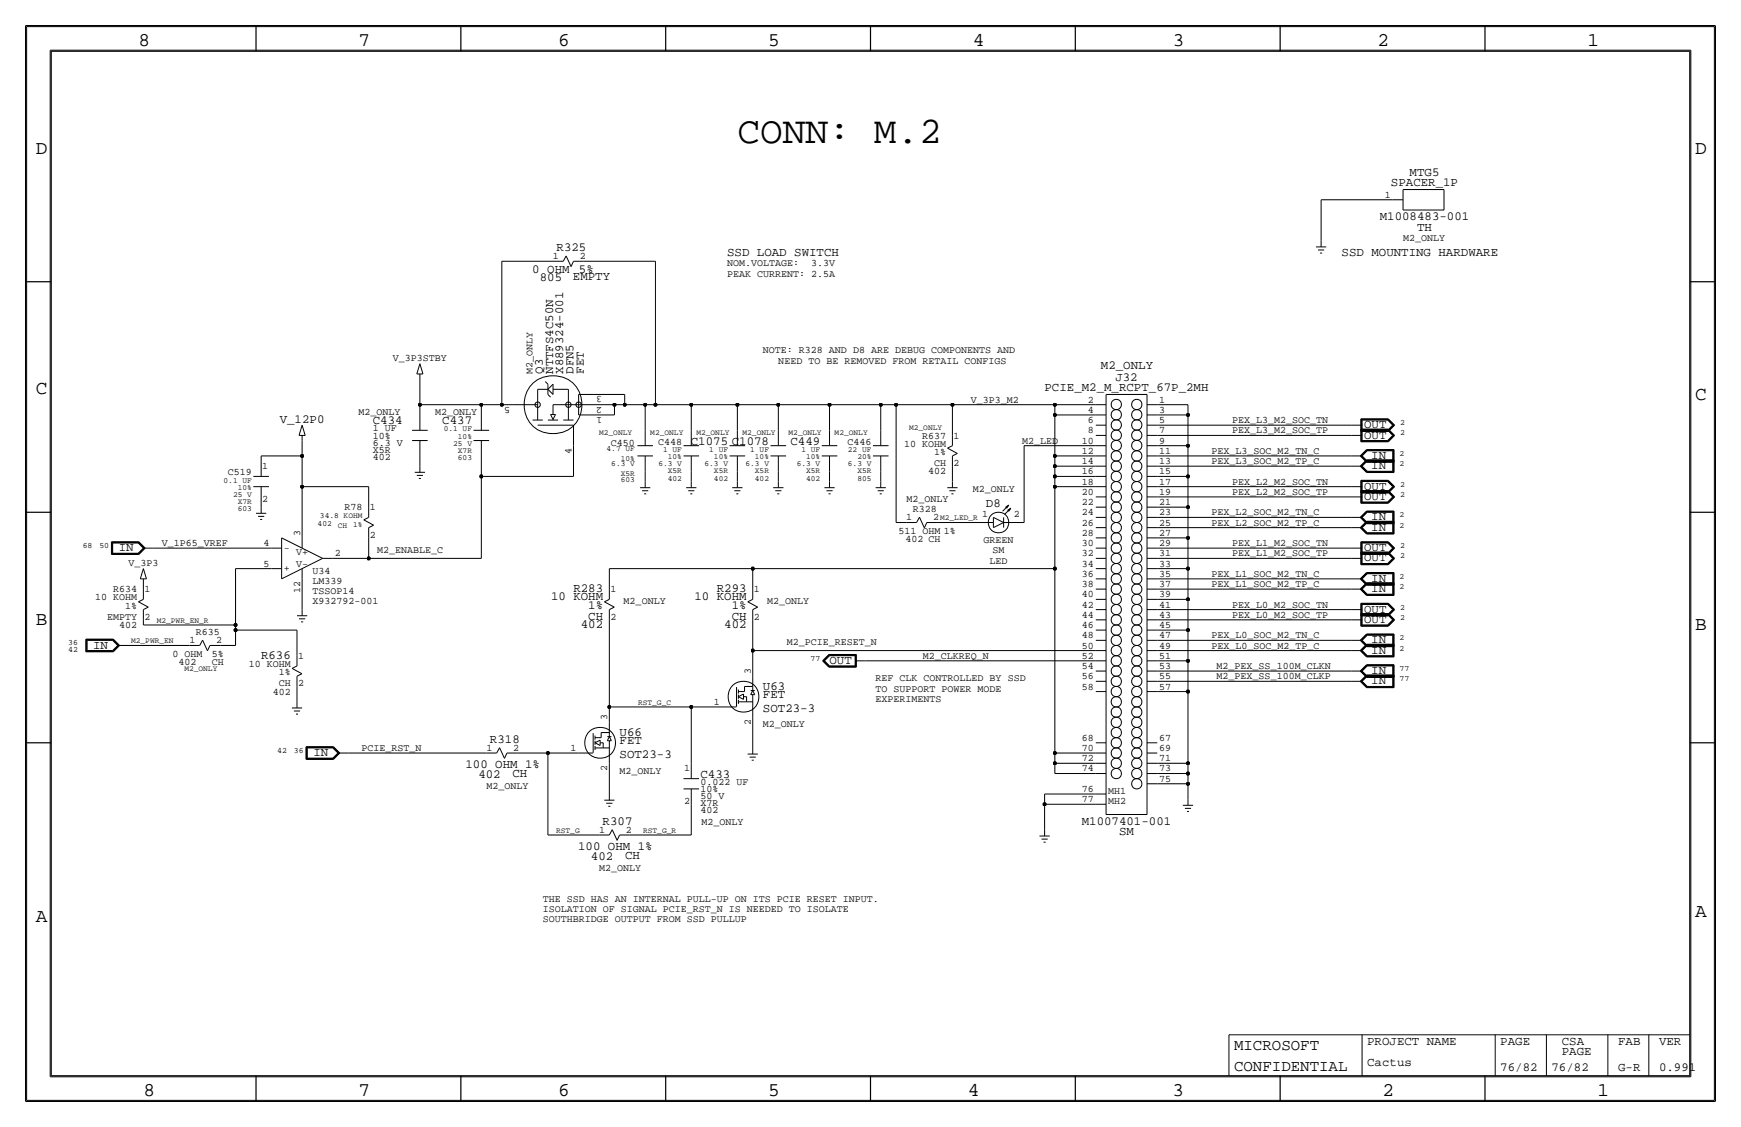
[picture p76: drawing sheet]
<svg xmlns="http://www.w3.org/2000/svg" width="432mm" height="279mm" viewBox="0 0 432 279" stroke-linecap="round" stroke-linejoin="round" font-family="sans-serif">
<defs><g id="words">
<text font-size="9.4" x="182.9" y="35.6">CONN: M.2</text>
<g font-size="4.8">
<text x="34.3" y="11.4">8</text>
<text x="88.9" y="11.4">7</text>
<text x="138.5" y="11.4">6</text>
<text x="190.5" y="11.4">5</text>
<text x="241.3" y="11.4">4</text>
<text x="290.8" y="11.4">3</text>
<text x="341.6" y="11.4">2</text>
<text x="393.7" y="11.4">1</text>
<text x="8.9" y="38.1">D</text>
<text x="420.4" y="38.1">D</text>
<text x="8.9" y="97.8">C</text>
<text x="420.4" y="99.1">C</text>
<text x="8.9" y="154.9">B</text>
<text x="420.4" y="156.2">B</text>
<text x="420.4" y="227.3">A</text>
<text x="8.9" y="228.6">A</text>
<text x="35.6" y="271.8">8</text>
<text x="88.9" y="271.8">7</text>
<text x="138.4" y="271.8">6</text>
<text x="190.5" y="271.8">5</text>
<text x="240" y="271.8">4</text>
<text x="290.8" y="271.8">3</text>
<text x="342.9" y="271.8">2</text>
<text x="396.2" y="271.8">1</text>
</g>
<g font-size="3.9">
<text x="306.1" y="260.4">MICROSOFT</text>
<text x="306.1" y="265.4">CONFIDENTIAL</text>
</g>
<g font-size="3.1">
<text x="345" y="46.2">SPACER_1P</text>
<text x="349.6" y="43.7">MTG5</text>
<text x="342.2" y="54.6">M1008483-001</text>
<text x="351.5" y="57.2">TH</text>
<text x="138" y="62.2">R325</text>
<text x="180.3" y="63.5">SSD LOAD SWITCH</text>
<text x="332.7" y="63.5">SSD MOUNTING HARDWARE</text>
<text x="132" y="67.6">0 OHM</text>
<text x="133.9" y="69.6">805</text>
<text x="142.1" y="69.5">EMPTY</text>
<text x="143.6" y="67.6">5%</text>
<text x="134.6" y="92.7" transform="rotate(-90 134.6 92.7)">Q3</text>
<text x="137.2" y="92.7" transform="rotate(-90 137.2 92.7)">NTTFS4C50N</text>
<text x="139.7" y="92.7" transform="rotate(-90 139.7 92.7)">X889324-001</text>
<text x="142.2" y="92.7" transform="rotate(-90 142.2 92.7)">DFN5</text>
<text x="144.8" y="92.7" transform="rotate(-90 144.8 92.7)">FET</text>
<text x="273.1" y="91.4">M2_ONLY</text>
<text x="276.6" y="94.5">J32</text>
<text x="259.1" y="97">PCIE_M2_M_RCPT_67P_2MH</text>
<text x="69.4" y="104.7">V_12P0</text>
<text x="92.5" y="105.2">C434</text>
<text x="109.7" y="105.2">C437</text>
<text x="338.3" y="106.2">OUT</text>
<text x="171.3" y="110.2">C1075 C1078</text>
<text x="196.1" y="110.2">C449</text>
<text x="338.3" y="108.7">OUT</text>
<text x="340.1" y="113.8">IN</text>
<text x="340.1" y="116.3">IN</text>
<text x="244.5" y="125.7">D8</text>
<text x="338.3" y="121.4">OUT</text>
<text x="338.3" y="124">OUT</text>
<text x="340.1" y="131.6">IN</text>
<text x="340.1" y="129">IN</text>
<text x="29.5" y="136.7">IN</text>
<text x="338.3" y="136.7">OUT</text>
<text x="338.3" y="139.2">OUT</text>
<text x="136.7" y="148.8">10 KOHM</text>
<text x="142.2" y="146.8">R283</text>
<text x="172.2" y="148.8">10 KOHM</text>
<text x="177.8" y="146.8">R293</text>
<text x="340.1" y="146.8">IN</text>
<text x="340.1" y="144.3">IN</text>
<text x="144.1" y="155.7">402</text>
<text x="145.9" y="153.7">CH</text>
<text x="145.9" y="150.9">1%</text>
<text x="179.6" y="155.7">402</text>
<text x="181.5" y="153.7">CH</text>
<text x="181.5" y="150.9">1%</text>
<text x="338.3" y="154.4">OUT</text>
<text x="338.3" y="151.9">OUT</text>
<text x="23.1" y="160.8">IN</text>
<text x="340.1" y="159.5">IN</text>
<text x="64.7" y="163.3">R636</text>
<text x="205.7" y="164.6">OUT</text>
<text x="340.1" y="167.1">IN</text>
<text x="340.1" y="162.1">IN</text>
<text x="189.2" y="173.1">FET</text>
<text x="189.2" y="170.9">U63</text>
<text x="340.1" y="169.7">IN</text>
<text x="189.2" y="176.5">SOT23-3</text>
<text x="121.5" y="184.1">R318</text>
<text x="153.7" y="184.5">FET</text>
<text x="153.7" y="182.4">U66</text>
<text x="77.7" y="187.5">IN</text>
<text x="115.4" y="190.5">100 OHM 1%</text>
<text x="153.7" y="188">SOT23-3</text>
<text x="118.6" y="192.8">402</text>
<text x="127.1" y="192.7">CH</text>
<text x="173.7" y="192.8">C433</text>
<text x="149.5" y="204.5">R307</text>
<text x="268.3" y="204.5">M1007401-001</text>
<text x="277.6" y="207">SM</text>
<text x="143.4" y="210.8">100 OHM 1%</text>
<text x="146.6" y="213.1">402</text>
<text x="155" y="213">CH</text>
<text x="339.1" y="259.1">PROJECT NAME</text>
<text x="372.1" y="259.1">PAGE</text>
<text x="387.4" y="259.1">CSA</text>
<text x="387.4" y="261.6">PAGE</text>
<text x="401.3" y="259.1">FAB</text>
<text x="411.5" y="259.1">VER</text>
<text x="339.1" y="264.2">Cactus</text>
<text x="372.1" y="265.4">76/82</text>
<text x="384.8" y="265.4">76/82</text>
<text x="401.3" y="265.4">G-R</text>
<text x="411.5" y="265.4">0.991</text>
</g>
<g font-size="2.5">
<text x="343.4" y="49">1</text>
<text x="348" y="59.7">M2_ONLY</text>
<text x="137.1" y="64.3">1</text>
<text x="143.8" y="64.3">2</text>
<text x="180.3" y="68.6">PEAK CURRENT: 2.5A</text>
<text x="180.3" y="66">NOM.VOLTAGE:</text>
<text x="201.2" y="66">3.3V</text>
<text x="97.4" y="89.5">V_3P3STBY</text>
<text x="189.2" y="87.6">NOTE: R328 AND D8 ARE DEBUG COMPONENTS AND</text>
<text x="132.1" y="92.7" transform="rotate(-90 132.1 92.7)">M2_ONLY</text>
<text x="193" y="90.2">NEED TO BE REMOVED FROM RETAIL CONFIGS</text>
<text x="126.5" y="100.8" transform="rotate(-180 126.5 100.8)">5</text>
<text x="149.3" y="98.3" transform="rotate(-180 149.3 98.3)">3</text>
<text x="149.3" y="100.8" transform="rotate(-180 149.3 100.8)">2</text>
<text x="240.8" y="99.8">V_3P3_M2</text>
<text x="269.8" y="99.8">2</text>
<text x="287.5" y="99.8">1</text>
<text x="88.9" y="102.9">M2_ONLY</text>
<text x="92.5" y="106.9">1 UF</text>
<text x="107.9" y="102.9">M2_ONLY</text>
<text x="149.3" y="103.4" transform="rotate(-180 149.3 103.4)">1</text>
<text x="269.8" y="107.4">8</text>
<text x="269.8" y="104.9">6</text>
<text x="269.8" y="102.3">4</text>
<text x="287.5" y="107.4">7</text>
<text x="287.5" y="104.9">5</text>
<text x="287.5" y="102.3">3</text>
<text x="305.6" y="107.4">PEX_L3_M2_SOC_TP</text>
<text x="305.6" y="104.9">PEX_L3_M2_SOC_TN</text>
<text x="92.5" y="112.3">X5R</text>
<text x="92.5" y="108.7">10%</text>
<text x="92.5" y="110.5">6.3 V</text>
<text x="141.7" y="112.5" transform="rotate(-90 141.7 112.5)">4</text>
<text x="151.5" y="110.5">C450</text>
<text x="163.2" y="110.2">C448</text>
<text x="210.2" y="110.2">C446</text>
<text x="224.3" y="110.7">10 KOHM</text>
<text x="228.7" y="108.7">R637</text>
<text x="231.7" y="112.8">1%</text>
<text x="236.5" y="108.7">1</text>
<text x="253.5" y="110">M2_LED</text>
<text x="268.3" y="112.5">12</text>
<text x="268.3" y="110">10</text>
<text x="287.5" y="112.5">11</text>
<text x="287.5" y="110">9</text>
<text x="300.5" y="112.5">PEX_L3_SOC_M2_TN_C</text>
<text x="56.5" y="117.9">C519</text>
<text x="65" y="116.3">1</text>
<text x="92.5" y="114">402</text>
<text x="230.2" y="117.6">402</text>
<text x="231.7" y="115.6">CH</text>
<text x="236.5" y="115.6">2</text>
<text x="268.3" y="117.6">16</text>
<text x="268.3" y="115">14</text>
<text x="287.5" y="117.6">15</text>
<text x="287.5" y="115">13</text>
<text x="300.5" y="115.1">PEX_L3_SOC_M2_TP_C</text>
<text x="65" y="124.5">2</text>
<text x="224.8" y="124.5">M2_ONLY</text>
<text x="241.3" y="121.9">M2_ONLY</text>
<text x="268.3" y="125.2">22</text>
<text x="268.3" y="122.7">20</text>
<text x="268.3" y="120.1">18</text>
<text x="287.5" y="125.2">21</text>
<text x="287.5" y="122.7">19</text>
<text x="287.5" y="120.1">17</text>
<text x="305.6" y="120.1">PEX_L2_M2_SOC_TN</text>
<text x="305.6" y="122.7">PEX_L2_M2_SOC_TP</text>
<text x="85.5" y="126.5">R78</text>
<text x="91.7" y="126.5">1</text>
<text x="224.8" y="129">1</text>
<text x="226.4" y="127">R328</text>
<text x="231.4" y="129">2</text>
<text x="243.6" y="128.2">1</text>
<text x="251.5" y="128.2">2</text>
<text x="268.3" y="130.3">26</text>
<text x="268.3" y="127.7">24</text>
<text x="287.5" y="130.3">25</text>
<text x="287.5" y="127.7">23</text>
<text x="300.5" y="127.8">PEX_L2_SOC_M2_TN_C</text>
<text x="300.5" y="130.3">PEX_L2_SOC_M2_TP_C</text>
<text x="40.1" y="135.4">V_1P65_VREF</text>
<text x="65.3" y="135.4">4</text>
<text x="70.4" y="136.7">-</text>
<text x="73.4" y="137.7">V+</text>
<text x="74.4" y="132.8" transform="rotate(-90 74.4 132.8)">3</text>
<text x="83.1" y="137.9">2</text>
<text x="91.7" y="133.3">2</text>
<text x="93.5" y="137.2">M2_ENABLE_C</text>
<text x="222.9" y="132.3">511 OHM 1%</text>
<text x="224.6" y="134.4">402 CH</text>
<text x="243.9" y="134.6">GREEN</text>
<text x="246.2" y="137.2">SM</text>
<text x="268.3" y="137.9">32</text>
<text x="268.3" y="135.4">30</text>
<text x="268.3" y="132.8">28</text>
<text x="287.5" y="137.9">31</text>
<text x="287.5" y="135.4">29</text>
<text x="287.5" y="132.8">27</text>
<text x="305.6" y="137.9">PEX_L1_M2_SOC_TP</text>
<text x="305.6" y="135.4">PEX_L1_M2_SOC_TN</text>
<text x="31.8" y="140.3">V_3P3</text>
<text x="65.3" y="140.5">5</text>
<text x="70.4" y="141.5">+</text>
<text x="73.4" y="140.5">V-</text>
<text x="77.5" y="142.2">U34</text>
<text x="245.4" y="139.7">LED</text>
<text x="268.3" y="143">36</text>
<text x="268.3" y="140.4">34</text>
<text x="287.5" y="143">35</text>
<text x="287.5" y="140.4">33</text>
<text x="300.5" y="143">PEX_L1_SOC_M2_TN_C</text>
<text x="23.6" y="148.8">10 KOHM</text>
<text x="28.1" y="146.8">R634</text>
<text x="35.8" y="146.8">1</text>
<text x="74.4" y="147" transform="rotate(-90 74.4 147)">12</text>
<text x="77.5" y="144.8">LM339</text>
<text x="77.5" y="147.3">TSSOP14</text>
<text x="77.5" y="149.9">X932792-001</text>
<text x="151.4" y="146.8">1</text>
<text x="154.7" y="149.9">M2_ONLY</text>
<text x="186.9" y="146.8">1</text>
<text x="190.2" y="149.9">M2_ONLY</text>
<text x="268.3" y="148.1">40</text>
<text x="268.3" y="145.5">38</text>
<text x="287.5" y="148.1">39</text>
<text x="287.5" y="145.5">37</text>
<text x="300.5" y="145.5">PEX_L1_SOC_M2_TP_C</text>
<text x="26.6" y="153.7">EMPTY</text>
<text x="29.6" y="155.7">402</text>
<text x="31.1" y="150.9">1%</text>
<text x="35.8" y="153.7">2</text>
<text x="151.4" y="153.7">2</text>
<text x="186.9" y="153.7">2</text>
<text x="268.3" y="155.7">46</text>
<text x="268.3" y="153.2">44</text>
<text x="268.3" y="150.6">42</text>
<text x="287.5" y="155.7">45</text>
<text x="287.5" y="153.2">43</text>
<text x="287.5" y="150.6">41</text>
<text x="305.6" y="153.2">PEX_L0_M2_SOC_TP</text>
<text x="305.6" y="150.6">PEX_L0_M2_SOC_TN</text>
<text x="47" y="159.5">1</text>
<text x="48.6" y="157.5">R635</text>
<text x="53.6" y="159.5">2</text>
<text x="195.1" y="160">M2_PCIE_RESET_N</text>
<text x="268.3" y="160.8">50</text>
<text x="268.3" y="158.2">48</text>
<text x="287.5" y="160.8">49</text>
<text x="287.5" y="158.2">47</text>
<text x="300.5" y="160.8">PEX_L0_SOC_M2_TP_C</text>
<text x="300.5" y="158.2">PEX_L0_SOC_M2_TN_C</text>
<text x="42.8" y="162.8">0 OHM</text>
<text x="44.2" y="164.8">402</text>
<text x="52.5" y="162.8">5%</text>
<text x="52.5" y="164.7">CH</text>
<text x="61.7" y="165.4">10 KOHM</text>
<text x="69.2" y="167.4">1%</text>
<text x="73.9" y="163.3">1</text>
<text x="186.2" y="167.1" transform="rotate(-90 186.2 167.1)">3</text>
<text x="228.9" y="163.3">M2_CLKREQ_N</text>
<text x="268.3" y="165.9">54</text>
<text x="268.3" y="163.3">52</text>
<text x="287.5" y="165.9">53</text>
<text x="287.5" y="163.3">51</text>
<text x="301.8" y="165.9">M2_PEX_SS_100M_CLKN</text>
<text x="67.7" y="172.2">402</text>
<text x="69.2" y="170.2">CH</text>
<text x="73.9" y="170.2">2</text>
<text x="217.2" y="171.4">TO SUPPORT POWER MODE</text>
<text x="217.2" y="168.9">REF CLK CONTROLLED BY SSD</text>
<text x="217.2" y="174">EXPERIMENTS</text>
<text x="268.3" y="170.9">58</text>
<text x="268.3" y="168.4">56</text>
<text x="287.5" y="170.9">57</text>
<text x="287.5" y="168.4">55</text>
<text x="301.8" y="168.4">M2_PEX_SS_100M_CLKP</text>
<text x="150.6" y="178.6" transform="rotate(-90 150.6 178.6)">3</text>
<text x="177.1" y="174.8">1</text>
<text x="186.2" y="179.8" transform="rotate(-90 186.2 179.8)">2</text>
<text x="189.2" y="180.3">M2_ONLY</text>
<text x="268.3" y="183.6">68</text>
<text x="287.5" y="183.6">67</text>
<text x="89.7" y="186.2">PCIE_RST_N</text>
<text x="120.6" y="186.2">1</text>
<text x="127.3" y="186.2">2</text>
<text x="141.5" y="186.2">1</text>
<text x="150.6" y="191.2" transform="rotate(-90 150.6 191.2)">2</text>
<text x="153.7" y="191.8">M2_ONLY</text>
<text x="169.7" y="191.3">1</text>
<text x="268.3" y="191.3">74</text>
<text x="268.3" y="188.7">72</text>
<text x="268.3" y="186.2">70</text>
<text x="287.5" y="191.3">73</text>
<text x="287.5" y="188.7">71</text>
<text x="287.5" y="186.2">69</text>
<text x="120.6" y="195.6">M2_ONLY</text>
<text x="173.7" y="194.6">0.022 UF</text>
<text x="173.7" y="196.3">10%</text>
<text x="268.3" y="196.3">76</text>
<text x="274.8" y="196.8">MH1</text>
<text x="287.5" y="193.8">75</text>
<text x="169.7" y="199.4">2</text>
<text x="173.7" y="199.9">X7R</text>
<text x="173.7" y="198.1">50 V</text>
<text x="173.7" y="201.7">402</text>
<text x="268.3" y="198.9">77</text>
<text x="274.8" y="199.4">MH2</text>
<text x="148.6" y="206.5">1</text>
<text x="155.2" y="206.5">2</text>
<text x="174" y="204.5">M2_ONLY</text>
<text x="148.6" y="215.9">M2_ONLY</text>
<text x="134.6" y="226.1">ISOLATION OF SIGNAL PCIE_RST_N IS NEEDED TO ISOLATE</text>
<text x="134.6" y="223.5">THE SSD HAS AN INTERNAL PULL-UP ON ITS PCIE RESET INPUT.</text>
<text x="134.6" y="228.6">SOUTHBRIDGE OUTPUT FROM SSD PULLUP</text>
</g>
<g font-size="2">
<text x="110.1" y="106.9">0.1 UF</text>
<text x="148.6" y="108">M2_ONLY</text>
<text x="161.3" y="108">M2_ONLY</text>
<text x="172.7" y="108">M2_ONLY</text>
<text x="184.2" y="107.9">M2_ONLY</text>
<text x="195.6" y="107.9">M2_ONLY</text>
<text x="207" y="108">M2_ONLY</text>
<text x="225.5" y="106.7">M2_ONLY</text>
<text x="347.3" y="107.9">2</text>
<text x="347.3" y="105.4">2</text>
<text x="112.4" y="110.5">25 V</text>
<text x="113.6" y="108.7">10%</text>
<text x="113.6" y="112.3">X7R</text>
<text x="150.4" y="111.8">4.7 UF</text>
<text x="164.5" y="112">1 UF</text>
<text x="165.6" y="113.8">10%</text>
<text x="175.9" y="112">1 UF</text>
<text x="177.1" y="113.8">10%</text>
<text x="186.1" y="112">1 UF</text>
<text x="187.2" y="113.8">10%</text>
<text x="198.8" y="112">1 UF</text>
<text x="199.9" y="113.8">10%</text>
<text x="210.3" y="112">22 UF</text>
<text x="212.6" y="113.8">20%</text>
<text x="347.1" y="113">2</text>
<text x="55.4" y="119.6">0.1 UF</text>
<text x="113.6" y="114">603</text>
<text x="151.6" y="115.6">6.3 V</text>
<text x="154" y="119.4">603</text>
<text x="154" y="118.1">X5R</text>
<text x="154" y="114.3">10%</text>
<text x="163.3" y="115.6">6.3 V</text>
<text x="165.6" y="119.1">402</text>
<text x="165.6" y="117.3">X5R</text>
<text x="174.7" y="115.6">6.3 V</text>
<text x="177.1" y="119.1">402</text>
<text x="177.1" y="117.3">X5R</text>
<text x="184.9" y="115.6">6.3 V</text>
<text x="187.2" y="117.3">X5R</text>
<text x="187.2" y="119.1">402</text>
<text x="197.6" y="115.6">6.3 V</text>
<text x="199.9" y="119.1">402</text>
<text x="199.9" y="117.3">X5R</text>
<text x="210.3" y="115.6">6.3 V</text>
<text x="212.6" y="117.3">X5R</text>
<text x="212.6" y="119.1">805</text>
<text x="347.1" y="115.6">2</text>
<text x="57.8" y="123.2">25 V</text>
<text x="59" y="125">X7R</text>
<text x="59" y="121.4">10%</text>
<text x="347.3" y="120.6">2</text>
<text x="347.3" y="123.2">2</text>
<text x="59" y="126.7">603</text>
<text x="78.8" y="130.3">402</text>
<text x="79.4" y="128.5">34.8 KOHM</text>
<text x="83.8" y="130.8">CH</text>
<text x="87.6" y="130.6">1%</text>
<text x="233.2" y="129">M2_LED_R</text>
<text x="347.1" y="130.8">2</text>
<text x="347.1" y="128.3">2</text>
<text x="20.5" y="135.9">68</text>
<text x="24.6" y="135.9">50</text>
<text x="347.3" y="135.9">2</text>
<text x="347.1" y="143.5">2</text>
<text x="347.3" y="138.4">2</text>
<text x="347.1" y="146">2</text>
<text x="38.9" y="154.4">M2_PWR_EN_R</text>
<text x="347.3" y="153.7">2</text>
<text x="347.3" y="151.1">2</text>
<text x="16.9" y="160">36</text>
<text x="16.9" y="161.6">42</text>
<text x="32.5" y="159.5">M2_PWR_EN</text>
<text x="347.1" y="158.7">2</text>
<text x="347.1" y="161.3">2</text>
<text x="45.7" y="166.4">M2_ONLY</text>
<text x="201" y="163.8">77</text>
<text x="347.1" y="166.4">77</text>
<text x="347.1" y="168.9">77</text>
<text x="158.2" y="174.8">RST_G_C</text>
<text x="68.8" y="186.7">42</text>
<text x="72.9" y="186.7">36</text>
<text x="137.9" y="206.5">RST_G</text>
<text x="159.5" y="206.5">RST_G_R</text>
</g>
</g></defs>
<!-- layer: Nets -->
<g fill="none" stroke="#000" stroke-width=".25">
<path d="M327.7 49.5v10.2zM327.7 49.5h17.7zM124.5 64.8v35.5zM124.5 64.8h12.7zM144.8 64.8h17.8zM162.6 64.8v35.5zM104.1 94v6.3zM147.3 97.8h7.6zM154.9 97.8v2.5zM64.8 113v1.3zM64.8 113h10.1zM74.9 109.2v3.8z"/>
<path d="M74.9 113v7.6zM104.1 113v2.6zM104.1 100.3v2.6zM104.1 100.3h15.3zM119.4 100.3h5.1zM119.4 100.3v2.6zM119.4 118.1v20.3zM119.4 118.1h22.8zM119.4 113v5.1zM124.5 100.3h2.5zM142.2 110.5v7.6zM147.3 100.3h5.1z"/>
<path d="M147.3 102.9h5.1zM152.4 100.3h2.5zM152.4 100.3v2.6zM154.9 100.3h5.1zM160 116.8v2.6zM160 100.3v6.4zM160 100.3h2.6zM162.6 100.3h8.8zM171.4 116.8v2.6zM171.4 100.3v6.4zM171.5 100.3h11.4zM182.9 116.8v2.6z"/>
<path d="M182.9 100.3h10.1zM182.9 100.3v6.4zM193 116.8v2.6zM193 100.3h12.7zM193 100.3v6.4zM205.7 116.8v2.6zM205.7 100.3h12.7zM205.7 100.3v6.4zM218.4 100.3h3.8zM218.4 116.8v2.6zM218.4 100.3v6.4zM222.2 100.3h14z"/>
<path d="M222.2 100.3v29.2zM236.2 115.6v3.8zM236.2 100.3h25.4zM236.2 100.3v7.6zM254 110.5v19zM254 110.5h17.8zM261.6 118.1v2.6zM261.6 115.6v2.5zM261.6 113v2.6zM261.6 102.9v10.1zM261.6 100.3v2.6zM261.6 118.1h10.2z"/>
<path d="M261.6 115.6h10.2zM261.6 113h10.2zM261.6 102.9h10.2zM261.6 100.3h10.2zM287 118.1h7.6zM287 110.5h7.6zM287 102.9h7.6zM287 100.3h7.6zM287 115.6h48.3zM287 105.4h48.3zM287 107.9h48.3zM287 113h48.3z"/>
<path d="M294.6 118.1v7.6zM294.6 110.5v7.6zM294.6 102.9v7.6zM294.6 100.3v2.6zM38.1 135.9h29.2zM64.8 124.5v1.2zM74.9 120.7h16.5zM74.9 120.7v12.6zM82.5 138.4h8.9zM91.4 120.7v5zM91.4 138.4h28zM91.4 133.3v5.1z"/>
<path d="M222.3 129.5h2.5zM232.4 129.5h10.2zM252.7 129.5h1.3zM261.6 120.7v20.3zM261.6 120.7h10.2zM287 133.3h7.6zM287 125.7h7.6zM287 130.8h48.3zM287 135.9h48.3zM287 128.3h48.3zM287 123.2h48.3zM287 120.7h48.3z"/>
<path d="M287 138.4h48.3zM294.6 133.3v7.7zM294.6 125.7v7.6zM35.6 144.8v1.2zM35.6 153.7v1.2zM35.6 154.9h22.8zM58.4 156.2h15.3zM58.4 141v13.9zM58.4 154.9v1.3zM58.4 156.2v3.8zM58.4 141h8.9zM73.7 156.2v6.4z"/>
<path d="M74.9 143.5v7.6zM151.1 153.7v21.6zM151.1 141h35.6zM151.1 141v5zM186.7 153.7v7.6zM186.7 141h74.9zM186.7 141v5zM261.6 141v45.7zM287 156.2h7.6zM287 148.6h7.6zM287 141h7.6zM287 143.5h48.3z"/>
<path d="M287 151.1h48.3zM287 158.8h48.3zM287 146h48.3zM287 153.7h48.3zM294.6 156.2v7.6zM294.6 148.6v7.6zM294.6 141v7.6zM31.7 160h15.3zM54.6 160h3.8zM73.7 170.2v3.8zM151.1 175.3v3.8zM151.1 175.3h20.3z"/>
<path d="M171.4 175.3v13.9zM171.5 175.3h7.6zM186.7 177.8v7.6zM186.7 161.3v6.3zM186.7 161.3h85.1zM214.6 163.8h57.2zM287 166.4h48.3zM287 168.9h48.3zM287 163.8h7.6zM287 171.4h7.6zM287 161.3h48.3zM294.6 171.4v17.8z"/>
<path d="M294.6 163.8v7.6zM86.4 186.7h34.2zM128.3 186.7h7.6zM135.9 186.7v20.3zM135.9 186.7h7.6zM151.1 189.2v7.6zM171.4 199.4v7.6zM259.1 196.8h12.7zM259.1 196.8v2.6zM259.1 199.4h12.7zM259.1 199.4v6.3zM261.6 189.2v2.6z"/>
<path d="M261.6 186.7v2.5zM261.6 191.8h10.2zM261.6 189.2h10.2zM261.6 186.7h10.2zM287 191.8h7.6zM287 194.3h7.6zM287 189.2h7.6zM294.6 189.2v2.6zM294.6 191.8v2.5zM294.6 194.3v3.8zM135.9 207h12.7zM156.2 207h15.3z"/>
</g>
<g fill="#000" stroke="#000" stroke-width=".25">
<circle cx="74.9" cy="113" r=".41"/>
<circle cx="104.1" cy="100.3" r=".41"/>
<circle cx="119.4" cy="100.3" r=".41"/>
<circle cx="119.4" cy="118.1" r=".41"/>
<circle cx="124.5" cy="100.3" r=".41"/>
<circle cx="152.4" cy="100.3" r=".41"/>
<circle cx="154.9" cy="100.3" r=".41"/>
<circle cx="160" cy="100.3" r=".41"/>
<circle cx="162.6" cy="100.3" r=".41"/>
<circle cx="171.4" cy="100.3" r=".41"/>
<circle cx="182.9" cy="100.3" r=".41"/>
<circle cx="193" cy="100.3" r=".41"/>
<circle cx="205.7" cy="100.3" r=".41"/>
<circle cx="218.4" cy="100.3" r=".41"/>
<circle cx="222.2" cy="100.3" r=".41"/>
<circle cx="236.2" cy="100.3" r=".41"/>
<circle cx="261.6" cy="118.1" r=".41"/>
<circle cx="261.6" cy="113" r=".41"/>
<circle cx="261.6" cy="115.6" r=".41"/>
<circle cx="261.6" cy="100.3" r=".41"/>
<circle cx="261.6" cy="102.9" r=".41"/>
<circle cx="294.6" cy="102.9" r=".41"/>
<circle cx="294.6" cy="110.5" r=".41"/>
<circle cx="294.6" cy="118.1" r=".41"/>
<circle cx="74.9" cy="120.7" r=".41"/>
<circle cx="91.4" cy="138.4" r=".41"/>
<circle cx="261.6" cy="120.7" r=".41"/>
<circle cx="294.6" cy="133.4" r=".41"/>
<circle cx="294.6" cy="125.7" r=".41"/>
<circle cx="58.4" cy="156.2" r=".41"/>
<circle cx="58.4" cy="154.9" r=".41"/>
<circle cx="186.7" cy="141" r=".41"/>
<circle cx="261.6" cy="141" r=".41"/>
<circle cx="294.6" cy="156.2" r=".41"/>
<circle cx="294.6" cy="141" r=".41"/>
<circle cx="294.6" cy="148.6" r=".41"/>
<circle cx="151.1" cy="175.3" r=".41"/>
<circle cx="171.4" cy="175.3" r=".41"/>
<circle cx="186.7" cy="161.3" r=".41"/>
<circle cx="294.6" cy="171.5" r=".41"/>
<circle cx="294.6" cy="163.8" r=".41"/>
<circle cx="135.9" cy="186.7" r=".41"/>
<circle cx="259.1" cy="199.4" r=".41"/>
<circle cx="261.6" cy="189.2" r=".41"/>
<circle cx="261.6" cy="186.7" r=".41"/>
<circle cx="294.6" cy="191.8" r=".41"/>
<circle cx="294.6" cy="189.2" r=".41"/>
<circle cx="294.6" cy="194.3" r=".41"/>
</g>
<!-- layer: Components -->
<g fill="none" stroke="#000" stroke-width=".25">
<path d="M327.7 59.7v1.5zM345.4 49.5h2.6zM348 47h10.1zM348 47v5.1zM348 52.1h10.1zM358.1 47v5.1zM137.2 64.8h2.5zM140.4 63.4l-.7 1.4zM140.4 63.4l1.2 2.7zM142.2 64.8l-.6 1.3zM142.2 64.8h2.6zM326.4 61.2h2.5z"/>
<path d="M326.9 62h1.5zM327.4 62.7h.5zM103.4 92.7h1.5zM104.1 92.7v1.3zM104.1 90.2l.8 2.5zM104.1 90.2l-.7 2.5zM133.3 96.5h2.6zM133.3 96.5v7.6zM135.2 94.6l.7 .6zM135.9 96.5l1.3 1.3zM135.9 95.2v2.6zM135.9 97.8l.7 .7z"/>
<path d="M137.2 96.5h3.8zM137.2 95.2l-1.3 1.3zM137.2 95.3v2.5zM141 96.5v7.6zM143.5 97.8h3.8zM143.5 97.8v5.1zM274.3 97.8v104.1zM274.3 97.8h10.2zM284.5 97.8v104.1zM62.8 118.1h3.9zM64.8 114.3v3.8zM74.2 107.9h1.5z"/>
<path d="M74.9 107.9v1.3zM74.9 105.4l.8 2.6zM74.9 105.4l-.7 2.5zM102.2 106.7h3.9zM102.2 109.2h3.9zM102.9 117.1h2.5zM103.4 117.9h1.5zM103.9 118.6h.5zM104.1 115.6v1.5zM104.1 102.9v3.8zM104.1 109.2v3.8zM117.4 106.7h3.9z"/>
<path d="M117.4 109.2h3.9zM119.4 109.2v3.8zM119.4 102.9v3.8zM127 100.3h6.3zM132.1 104.1h2.5zM133.3 105.4h8.9zM135.9 104.1h2.5zM136.6 102.8h1.2zM136.6 102.8l.6 1.2zM137.2 100.3h10.1zM137.2 100.3v2.4zM137.2 104v.1z"/>
<path d="M137.8 102.8l-.6 1.2zM139.7 104.1h2.5zM142.2 105.4v5.1zM143.5 102.9h3.8zM158.1 110.5h3.9zM158.1 113h3.9zM160 113v3.8zM160 106.7v3.8zM160 119.4v1.5zM169.5 110.5h3.9zM169.5 113h3.9zM171.4 106.7v3.8z"/>
<path d="M171.4 113v3.8zM171.4 119.4v1.5zM180.9 110.5h3.9zM180.9 113h3.9zM182.9 119.4v1.5zM182.9 106.7v3.8zM182.9 113v3.8zM191.1 110.5h3.9zM191.1 113h3.9zM193 119.4v1.5zM193 106.7v3.8zM193 113v3.8z"/>
<path d="M203.8 110.5h3.9zM203.8 113h3.9zM205.7 119.4v1.5zM205.7 106.7v3.8zM205.7 113v3.8zM216.5 110.5h3.9zM216.5 113h3.9zM218.4 119.4v1.5zM218.4 106.7v3.8zM218.4 113v3.8zM235 111.1l1.2-.6zM235 111.1l2.4 1.3z"/>
<path d="M236.2 119.4v1.5zM236.2 107.9v2.6zM236.2 113v2.6zM236.2 113l1.2-.6zM271.8 115.6h2.5zM271.8 113h2.5zM271.8 110.5h2.5zM271.8 108h2.5zM271.8 118.1h2.5zM271.8 105.4h2.5zM271.8 102.9h2.5zM271.8 100.3h2.5z"/>
<path d="M284.5 118.1h2.5zM284.5 115.6h2.5zM284.5 113h2.5zM284.5 110.5h2.5zM284.5 105.4h2.5zM284.5 108h2.5zM284.5 102.9h2.5zM284.5 100.3h2.5zM335.3 113h2.5zM335.3 115.6h2.5zM335.3 108h2.5zM335.3 105.4h2.5z"/>
<path d="M337.4 113l1.5 1.6zM337.4 115.6l1.5 1.5zM337.4 113l1.5-1.5zM337.4 115.6l1.5-1.6zM337.5 119.1v3.1zM337.5 113l1.5-1.4zM337.5 115.6l1.5-1.5zM337.5 109.5h6.8zM337.5 106.4v3.1zM337.5 107h6.8zM337.5 103.8v3.2zM337.5 119.1h6.8z"/>
<path d="M337.5 106.4h6.8zM337.5 103.8h6.8zM337.5 113l1.5 1.5zM337.5 115.6l1.5 1.4zM337.6 119.2v2.9zM337.6 106.5v2.9zM337.6 109.4h6.7zM337.6 103.9v3zM337.6 106.9h6.7zM337.6 119.2h6.7zM337.6 106.5h6.7zM337.6 103.9h6.7z"/>
<path d="M337.7 113l1.3-1.3zM337.7 115.6l1.3-1.4zM337.7 113l1.3 1.4zM337.7 115.6l1.3 1.3zM337.7 119.3v2.7zM337.7 106.6v2.7zM337.7 109.3h6.5zM337.7 104v2.8zM337.7 106.8h6.5zM337.7 119.3h6.5zM337.7 106.6h6.5zM337.7 104h6.5z"/>
<path d="M337.8 119.4h6.4zM337.8 106.7h6.4zM337.8 104.1h6.4zM337.8 119.4v2.5zM337.8 113l1.3-1.2zM337.8 106.7v2.5zM337.8 109.2h6.4zM337.8 104.1v2.6zM337.8 113l1.3 1.3zM337.8 115.6l1.3 1.2zM338.9 111.5h6.8zM338.9 114h6.8z"/>
<path d="M338.9 114.6h6.8zM338.9 117.1h6.8zM339 111.6h6.6zM339 114.1h6.6zM339 114.5h6.6zM339 117h6.6zM339 111.7h6.5zM339 114.2h6.5zM339 114.4h6.5zM339 116.9h6.5zM339.1 114.3l-1.3 1.3zM339.1 114.3h6.3z"/>
<path d="M339.1 116.8h6.3zM339.1 111.8h6.3zM344.2 109.2l1.2-1.2zM344.2 106.7l1.2-1.3zM344.2 119.4l1.2 1.3zM344.2 106.7l1.2 1.3zM344.2 104.1l1.2 1.3zM344.2 109.3l1.4-1.3zM344.2 106.8l1.4-1.4zM344.2 119.3l1.4 1.4zM344.2 106.6l1.4 1.4zM344.2 104l1.4 1.4z"/>
<path d="M344.3 109.4l1.4-1.4zM344.3 106.9l1.4-1.5zM344.3 119.2l1.4 1.5zM344.3 106.5l1.4 1.5zM344.3 103.9l1.4 1.5zM344.3 109.5l1.6-1.5zM344.3 107l1.6-1.6zM344.3 119.1l1.6 1.6zM344.3 106.4l1.6 1.6zM344.3 103.8l1.6 1.6zM345.4 111.8v2.5zM345.4 114.3v2.5z"/>
<path d="M345.5 111.7v2.7zM345.5 114.2v2.7zM345.6 111.6v2.9zM345.6 114.1v2.9zM345.7 111.5v3.1zM345.7 114v3.1zM27.6 134.3v3.2zM27.6 137.5h6.8zM27.6 134.3h6.8zM27.7 134.4v3zM27.7 137.4h6.7zM27.7 134.4h6.7z"/>
<path d="M27.8 134.5h6.5zM27.8 134.5v2.8zM27.8 137.3h6.5zM27.9 134.6h6.4zM27.9 134.6v2.6zM27.9 137.2h6.4zM34.3 137.2l1.3-1.3zM34.3 134.6l1.3 1.3zM34.3 137.3l1.4-1.4zM34.3 134.5l1.4 1.4zM34.4 134.4l1.5 1.5zM34.4 137.4l1.5-1.5z"/>
<path d="M34.4 134.3l1.6 1.6zM35.6 135.9h2.5zM36 135.9l-1.6 1.6zM62.8 120.7h3.9zM63.5 127.3h2.5zM64 128h1.5zM64.5 128.8h.5zM64.8 120.7v3.8zM64.8 125.7v1.6zM67.3 135.9h2.6zM69.8 133.3l10.2 5.1zM69.8 133.3v10.2z"/>
<path d="M74.9 133.3v2.6zM80 138.4h2.5zM90.2 128.9l1.2-.6zM90.2 128.9l2.5 1.3zM91.4 125.7v2.6zM91.4 130.8v2.5zM91.4 130.8l1.3-.6zM158.7 120.9h2.6zM159.3 121.7h1.5zM159.8 122.4h.5zM170.2 120.9h2.5zM170.7 121.7h1.5z"/>
<path d="M171.2 122.4h.5zM181.6 120.9h2.5zM182.1 121.7h1.5zM182.6 122.4h.5zM191.8 120.9h2.5zM192.3 121.7h1.5zM192.8 122.4h.5zM204.5 120.9h2.5zM205 121.7h1.5zM205.5 122.4h.5zM217.2 120.9h2.5zM217.7 121.7h1.5z"/>
<path d="M218.2 122.4h.5zM224.8 129.5h2.5zM228 128.2l1.3 2.7zM228 128.2l-.7 1.3zM229.9 129.5h2.5zM229.9 129.5l-.6 1.4zM234.9 120.9h2.6zM235.5 121.7h1.5zM236 122.4h.5zM242.6 129.5h3.8zM246.4 130.8l2.5-1.3zM246.4 128.3v2.5z"/>
<path d="M246.4 128.3l2.5 1.2zM248.7 126.7l1.5-1.5zM248.9 128.3v2.5zM248.9 129.5h3.8zM249.2 127.5l1.5-1.5zM249.4 125.7l.3 .3zM249.4 125.7l.8-.5zM249.9 126.5l.3 .2zM249.9 126.5l.8-.5zM250.2 125.2l-.5 .8zM250.7 126l-.5 .7zM271.8 138.4h2.5z"/>
<path d="M271.8 135.9h2.5zM271.8 133.4h2.5zM271.8 130.8h2.5zM271.8 128.3h2.5zM271.8 123.2h2.5zM271.8 125.7h2.5zM271.8 120.7h2.5zM284.5 135.9h2.5zM284.5 138.4h2.5zM284.5 133.4h2.5zM284.5 130.8h2.5zM284.5 128.3h2.5z"/>
<path d="M284.5 123.2h2.5zM284.5 125.7h2.5zM284.5 120.7h2.5zM335.3 120.7h2.5zM335.3 123.2h2.5zM335.3 138.4h2.5zM335.3 135.9h2.5zM335.3 130.8h2.5zM335.3 128.3h2.5zM337.4 130.8l1.5 1.6zM337.4 128.3l1.5 1.5zM337.4 130.8l1.5-1.6z"/>
<path d="M337.4 128.3l1.5-1.6zM337.5 122.2h6.8zM337.5 124.8h6.8zM337.5 121.6v3.2zM337.5 136.9v3.1zM337.5 137.5h6.8zM337.5 134.3v3.2zM337.5 130.8l1.5-1.5zM337.5 128.3l1.5-1.5zM337.5 121.6h6.8zM337.5 136.9h6.8zM337.5 134.3h6.8z"/>
<path d="M337.5 130.8l1.5 1.5zM337.5 128.3l1.5 1.4zM337.6 122.1h6.7zM337.6 121.7v3zM337.6 124.7h6.7zM337.6 137v2.9zM337.6 139.9h6.7zM337.6 134.4v3zM337.6 137.4h6.7zM337.6 121.7h6.7zM337.6 137h6.7zM337.6 134.4h6.7z"/>
<path d="M337.7 130.8l1.3-1.4zM337.7 128.3l1.3-1.4zM337.7 130.8l1.3 1.4zM337.7 128.3l1.3 1.3zM337.7 122h6.5zM337.7 121.8v2.8zM337.7 124.6h6.5zM337.7 137.1v2.7zM337.7 139.8h6.5zM337.7 134.5v2.8zM337.7 137.3h6.5zM337.7 121.8h6.5z"/>
<path d="M337.7 137.1h6.5zM337.7 134.5h6.5zM337.8 121.9h6.4zM337.8 137.2h6.4zM337.8 134.6h6.4zM337.8 121.9v2.6zM337.8 124.5h6.4zM337.8 137.2v2.5zM337.8 139.7h6.4zM337.8 134.6v2.6zM337.8 130.8l1.3-1.3zM337.8 128.3l1.3-1.3z"/>
<path d="M337.8 130.8l1.3 1.3zM337.8 128.3l1.3 1.2zM338.9 129.2h6.8zM338.9 126.7h6.8zM338.9 132.4h6.8zM338.9 129.8h6.8zM339 129.3h6.6zM339 126.8h6.6zM339 132.3h6.6zM339 129.7h6.6zM339 129.4h6.5zM339 126.9h6.5z"/>
<path d="M339 132.2h6.5zM339 129.6h6.5zM339.1 132.1h6.3zM339.1 129.5h6.3zM339.1 127h6.3zM344.2 121.9l1.2-1.2zM344.2 121.9l1.2 1.3zM344.2 137.2l1.2 1.2zM344.2 134.6l1.2 1.3zM344.2 122l1.4-1.3zM344.2 124.6l1.4-1.4zM344.2 139.8l1.4-1.4z"/>
<path d="M344.2 137.3l1.4-1.4zM344.2 121.8l1.4 1.4zM344.2 137.1l1.4 1.3zM344.2 134.5l1.4 1.4zM344.3 122.1l1.4-1.5zM344.3 124.7l1.4-1.5zM344.3 139.9l1.4-1.5zM344.3 137.4l1.4-1.5zM344.3 121.7l1.4 1.5zM344.3 137l1.4 1.4zM344.3 134.4l1.4 1.5zM344.3 122.2l1.6-1.6z"/>
<path d="M344.3 124.8l1.6-1.6zM344.3 137.5l1.6-1.6zM344.3 121.6l1.6 1.6zM344.3 136.9l1.6 1.5zM344.3 134.3l1.6 1.6zM345.4 123.2l-1.2 1.3zM345.4 138.4l-1.2 1.3zM345.4 135.9l-1.2 1.3zM345.4 129.5v2.6zM345.4 127v2.5zM345.5 129.4v2.8zM345.5 126.9v2.7z"/>
<path d="M345.6 129.3v3zM345.6 126.8v2.9zM345.7 129.2v3.2zM345.7 126.7v3.1zM21.3 158.4v3.2zM21.3 158.4h6.8zM21.4 158.5v3zM21.4 158.5h6.6zM21.5 158.6h6.5zM21.5 158.6v2.8zM21.6 158.8h6.3zM21.6 158.8v2.5z"/>
<path d="M27.9 158.8l1.3 1.2zM28 158.6l1.4 1.4zM28 158.5l1.5 1.5zM28.1 158.4l1.6 1.6zM34.3 149.2l2.5 1.3zM34.3 149.2l1.3-.6zM34.8 143.5h1.5zM35.6 151.1l1.2-.6zM35.6 141l-.8 2.5zM35.6 143.5v1.3zM35.6 141l.7 2.5zM35.6 146v2.6z"/>
<path d="M35.6 151.1v2.6zM50.2 158.7l-.7 1.3zM50.2 158.7l1.3 2.6zM67.3 141h2.6zM69.9 143.5l10.1-5.1zM73.7 152.7h2.5zM74.2 153.4h1.5zM74.7 154.2h.5zM74.9 151.1v1.6zM74.9 141v2.5zM149.9 149.2l1.2-.6zM149.9 149.2l2.4 1.3z"/>
<path d="M151.1 151.1l1.2-.6zM151.1 146.1v2.5zM151.1 151.1v2.6zM185.5 149.2l1.2-.6zM185.5 149.2l2.4 1.3zM186.7 151.1l1.2-.6zM186.7 146.1v2.5zM186.7 151.1v2.6zM271.8 156.2h2.5zM271.8 158.8h2.5zM271.8 153.7h2.5zM271.8 151.1h2.5z"/>
<path d="M271.8 148.6h2.5zM271.8 143.5h2.5zM271.8 146.1h2.5zM271.8 141h2.5zM284.5 158.8h2.5zM284.5 156.2h2.5zM284.5 153.7h2.5zM284.5 148.6h2.5zM284.5 151.1h2.5zM284.5 146.1h2.5zM284.5 143.5h2.5zM284.5 141h2.5z"/>
<path d="M335.3 158.8h2.5zM335.3 153.7h2.5zM335.3 151.1h2.5zM335.3 146h2.5zM335.3 143.5h2.5zM337.4 158.7l1.5 1.6zM337.4 146l1.5 1.6zM337.4 143.5l1.5 1.6zM337.4 158.8l1.5-1.6zM337.4 146l1.5-1.5zM337.4 143.5l1.5-1.6zM337.5 158.8l1.5-1.5z"/>
<path d="M337.5 155.2h6.8zM337.5 152.1v3.1zM337.5 152.7h6.8zM337.5 149.6v3.1zM337.5 146l1.5-1.4zM337.5 143.5l1.5-1.5zM337.5 140h6.8zM337.5 152.1h6.8zM337.5 149.6h6.8zM337.5 158.7l1.5 1.5zM337.5 146l1.5 1.5zM337.5 143.5l1.5 1.5z"/>
<path d="M337.6 152.2v2.9zM337.6 155.1h6.7zM337.6 149.7v2.9zM337.6 152.6h6.7zM337.6 152.2h6.7zM337.6 149.7h6.7zM337.7 158.8l1.3-1.4zM337.7 146l1.3-1.3zM337.7 143.5l1.3-1.4zM337.7 158.8l1.3 1.3zM337.7 146.1l1.3 1.3zM337.7 143.5l1.3 1.4z"/>
<path d="M337.7 152.3v2.7zM337.7 155h6.5zM337.7 149.8v2.7zM337.7 152.5h6.5zM337.7 152.3h6.5zM337.7 149.8h6.5zM337.8 152.4h6.4zM337.8 149.9h6.4zM337.8 152.4v2.5zM337.8 154.9h6.4zM337.8 149.9v2.5zM337.8 158.8l1.3 1.2z"/>
<path d="M337.8 146.1l1.3 1.2zM337.8 143.5l1.3 1.3zM338.9 157.2h6.8zM338.9 159.7h6.8zM338.9 144.5h6.8zM338.9 141.9h6.8zM338.9 147.6h6.8zM338.9 145.1h6.8zM339 157.3h6.6zM339 159.8h6.6zM339 144.6h6.6zM339 142h6.6z"/>
<path d="M339 147.5h6.6zM339 145h6.6zM339 157.4h6.5zM339 159.9h6.5zM339 144.7h6.5zM339 142.1h6.5zM339 147.4h6.5zM339 144.9h6.5zM339.1 157.5l-1.3 1.3zM339.1 144.8l-1.3 1.2zM339.1 142.2l-1.3 1.3zM339.1 147.3h6.3z"/>
<path d="M339.1 144.8h6.3zM339.1 157.5h6.3zM339.1 142.2h6.3zM344.2 154.9l1.2-1.2zM344.2 152.4l1.2-1.3zM344.2 152.4l1.2 1.3zM344.2 149.9l1.2 1.2zM344.2 155l1.4-1.3zM344.2 152.5l1.4-1.4zM344.2 152.3l1.4 1.4zM344.2 149.8l1.4 1.3zM344.3 155.1l1.4-1.4z"/>
<path d="M344.3 152.6l1.4-1.5zM344.3 152.2l1.4 1.5zM344.3 149.7l1.4 1.4zM344.3 155.2l1.6-1.5zM344.3 152.7l1.6-1.6zM344.3 140l1.6-1.6zM344.3 152.1l1.6 1.6zM344.3 149.6l1.6 1.5zM345.4 157.5v2.5zM345.4 144.8v2.5zM345.4 142.2v2.6zM345.5 157.4v2.7z"/>
<path d="M345.5 159.9v2.8zM345.5 144.7v2.7zM345.5 142.1v2.8zM345.6 157.3v2.9zM345.6 159.8v3zM345.6 144.6v2.9zM345.6 142v3zM345.7 157.2v3.1zM345.7 159.7v3.2zM345.7 144.5v3.1zM345.7 141.9v3.2zM21.3 161.6h6.8z"/>
<path d="M21.4 161.5h6.6zM21.5 161.4h6.5zM21.6 161.3h6.3zM27.9 161.3l1.3-1.3zM28 161.4l1.4-1.4zM28 161.5l1.5-1.5zM29.2 160h2.5zM29.7 160l-1.6 1.6zM47 160h2.5zM52.1 160l-.6 1.3zM52.1 160h2.5zM72.4 175.5h2.5z"/>
<path d="M72.4 165.7l2.5 1.3zM72.4 165.7l1.3-.6zM72.9 176.3h1.5zM73.4 177h.5zM73.7 167.6l1.2-.6zM73.7 174v1.5zM73.7 162.6v2.5zM73.7 167.6v2.6zM151.1 179.1v3.5zM179.1 175.3h3.5zM182.7 170.3v4.9zM183.1 172.7l1.3 .7z"/>
<path d="M183.1 172.7l1.3-.6zM183.1 171.5h1.6zM183.1 173.5v1zM183.1 174h3.6zM183.1 172.2v1zM183.1 170.9v1.1zM184.4 172.1v1.3zM184.4 172.7h.8zM184.7 170.2v1.3zM184.7 170.2h2zM185.2 172.7v1.3zM186.2 172.2h1z"/>
<path d="M186.2 171.2h1zM186.7 171.2l-.5 1zM186.7 172.2v5.6zM186.7 167.6v3.6zM186.7 171.2l.5 1zM204 163.8l1.6 1.6zM204 163.8l1.6-1.5zM204.2 163.8l1.4-1.4zM204.2 163.8l1.4 1.5zM204.3 163.8l1.4-1.3zM204.3 163.8l1.4 1.4zM204.5 163.8l1.2-1.2z"/>
<path d="M204.5 163.8l1.2 1.3zM205.6 162.3h6.8zM205.6 165.4h6.8zM205.6 162.4h6.7zM205.6 165.3h6.7zM205.7 162.5h6.5zM205.7 165.2h6.5zM205.7 162.6h6.4zM205.7 165.1h6.4zM212.1 162.6v2.5zM212.1 163.8h2.5zM212.2 162.5v2.7z"/>
<path d="M212.3 162.4v2.9zM212.4 162.3v3.1zM271.8 168.9h2.5zM271.8 171.5h2.5zM271.8 161.3h2.5zM271.8 163.8h2.5zM271.8 166.4h2.5zM284.5 171.5h2.5zM284.5 168.9h2.5zM284.5 161.3h2.5zM284.5 163.8h2.5zM284.5 166.4h2.5z"/>
<path d="M335.3 168.9h2.5zM335.3 166.4h2.5zM335.3 161.3h2.5zM337.4 168.9l1.5 1.6zM337.4 166.4l1.5 1.5zM337.4 161.3l1.5 1.6zM337.4 168.9l1.5-1.6zM337.4 166.4l1.5-1.6zM337.4 161.3l1.5-1.6zM337.5 168.9l1.5-1.5zM337.5 166.4l1.5-1.5zM337.5 161.3l1.5-1.5z"/>
<path d="M337.5 168.9l1.5 1.5zM337.5 166.4l1.5 1.4zM337.5 161.3l1.5 1.5zM337.7 168.9l1.3-1.4zM337.7 166.4l1.3-1.4zM337.7 161.3l1.3-1.4zM337.7 168.9l1.3 1.4zM337.7 166.4l1.3 1.3zM337.7 161.3l1.3 1.4zM337.8 168.9l1.3-1.3zM337.8 166.4l1.3-1.3zM337.8 168.9l1.3 1.3z"/>
<path d="M337.8 166.4l1.3 1.2zM337.8 161.3l1.3 1.3zM338.9 167.3h6.8zM338.9 164.8h6.8zM338.9 170.5h6.8zM338.9 167.9h6.8zM338.9 160.3h6.8zM338.9 162.9h6.8zM339 167.4h6.6zM339 164.9h6.6zM339 170.4h6.6zM339 167.8h6.6z"/>
<path d="M339 160.2h6.6zM339 162.8h6.6zM339 167.5h6.5zM339 165h6.5zM339 170.3h6.5zM339 167.7h6.5zM339 160.1h6.5zM339 162.7h6.5zM339.1 160l-1.3 1.3zM339.1 170.2h6.3zM339.1 167.6h6.3zM339.1 160h6.3z"/>
<path d="M339.1 162.6h6.3zM339.1 165.1h6.3zM345.4 167.6v2.6zM345.4 165.1v2.5zM345.4 160v2.6zM345.5 167.5v2.8zM345.5 165v2.7zM345.6 167.4v3zM345.6 164.9v2.9zM345.7 167.3v3.2zM345.7 164.8v3.1zM75.9 185.1v3.2z"/>
<path d="M75.9 188.3h6.8zM75.9 185.1h6.8zM76 185.2h6.7zM76 185.2v3zM76 188.2h6.7zM76.1 185.3h6.5zM76.1 185.3v2.8zM76.1 188.1h6.5zM76.2 185.4v2.6zM76.2 188h6.3zM76.2 185.4h6.3zM82.5 188l1.3-1.3z"/>
<path d="M82.6 185.4l1.2 1.3zM82.6 188.1l1.4-1.4zM82.6 185.3l1.4 1.4zM82.7 188.2l1.4-1.5zM82.7 185.2l1.4 1.5zM82.7 185.1l1.6 1.6zM82.7 188.3l1.6-1.6zM83.8 186.7h2.6zM120.6 186.7h2.6zM123.9 185.4l-.7 1.3zM123.9 185.4l1.2 2.6zM125.7 186.7l-.6 1.3z"/>
<path d="M125.7 186.7h2.6zM143.5 186.7h3.6zM147.1 181.8v4.8zM147.6 184.2l1.2-.7zM147.6 182.9h1.5zM147.6 184.9v1zM147.6 185.4h3.5zM147.6 183.6v1.1zM147.6 182.4v1zM147.6 184.2l1.2 .6zM148.8 184.2h.8zM148.8 183.5v1.3z"/>
<path d="M149.1 181.6v1.3zM149.1 181.6h2zM149.6 184.2v1.2zM149.9 198.4h2.5zM150.4 199.1h1.5zM150.6 183.6h1zM150.6 182.6h1zM150.9 199.9h.5zM151.1 182.6l-.5 1zM151.1 183.6v5.6zM151.1 196.9v1.5zM151.1 182.6l.5 1z"/>
<path d="M169.5 193h3.9zM169.5 195.6h3.9zM171.4 189.2v3.8zM171.4 195.6v3.8zM185.4 186.9h2.6zM185.9 187.7h1.6zM186.4 188.5h.5zM186.7 185.4v1.5zM271.8 191.8h2.5zM271.8 189.2h2.5zM271.8 196.9h2.5zM271.8 199.4h2.5z"/>
<path d="M271.8 186.7h2.5zM271.8 184.2h2.5zM284.5 194.3h2.5zM284.5 191.8h2.5zM284.5 189.2h2.5zM284.5 186.7h2.5zM284.5 184.2h2.5zM293.4 199.6h2.5zM294.6 198.1v1.5zM148.6 207h2.5zM151.8 205.7l-.7 1.3zM151.8 205.7l1.3 2.6z"/>
<path d="M153.7 207l-.6 1.3zM153.7 207h2.5zM257.8 207.3h2.5zM258.3 208h1.5zM258.8 208.8h.5zM259.1 205.7v1.6zM274.3 201.9h10.2zM293.9 200.4h1.5zM294.4 201.2h.5z"/>
<circle cx="133.4" cy="100.3" r=".67"/>
<circle cx="137.2" cy="100.4" r="7.2"/>
<circle cx="141" cy="100.3" r=".67"/>
<circle cx="143.5" cy="100.3" r=".67"/>
<circle cx="276.9" cy="113" r="1.28"/>
<circle cx="276.9" cy="105.4" r="1.28"/>
<circle cx="276.9" cy="102.8" r="1.28"/>
<circle cx="276.9" cy="100.3" r="1.28"/>
<circle cx="276.9" cy="110.4" r="1.28"/>
<circle cx="276.9" cy="118.1" r="1.28"/>
<circle cx="276.9" cy="107.9" r="1.28"/>
<circle cx="276.9" cy="115.6" r="1.28"/>
<circle cx="281.9" cy="105.4" r="1.28"/>
<circle cx="281.9" cy="113" r="1.28"/>
<circle cx="281.9" cy="100.3" r="1.28"/>
<circle cx="281.9" cy="118.1" r="1.28"/>
<circle cx="281.9" cy="102.8" r="1.28"/>
<circle cx="281.9" cy="110.4" r="1.28"/>
<circle cx="281.9" cy="115.6" r="1.28"/>
<circle cx="281.9" cy="107.9" r="1.28"/>
<circle cx="247.6" cy="129.6" r="2.56"/>
<circle cx="276.9" cy="123.2" r="1.28"/>
<circle cx="276.9" cy="133.4" r="1.28"/>
<circle cx="276.9" cy="135.9" r="1.28"/>
<circle cx="276.9" cy="125.7" r="1.28"/>
<circle cx="276.9" cy="130.8" r="1.28"/>
<circle cx="276.9" cy="138.4" r="1.28"/>
<circle cx="276.9" cy="128.3" r="1.28"/>
<circle cx="276.9" cy="120.7" r="1.28"/>
<circle cx="281.9" cy="123.2" r="1.28"/>
<circle cx="281.9" cy="130.8" r="1.28"/>
<circle cx="281.9" cy="125.7" r="1.28"/>
<circle cx="281.9" cy="138.4" r="1.28"/>
<circle cx="281.9" cy="135.9" r="1.28"/>
<circle cx="281.9" cy="133.4" r="1.28"/>
<circle cx="281.9" cy="128.3" r="1.28"/>
<circle cx="281.9" cy="120.7" r="1.28"/>
<circle cx="276.9" cy="141" r="1.28"/>
<circle cx="276.9" cy="143.5" r="1.28"/>
<circle cx="276.9" cy="146.1" r="1.28"/>
<circle cx="276.9" cy="148.6" r="1.28"/>
<circle cx="276.9" cy="153.7" r="1.28"/>
<circle cx="276.9" cy="151.1" r="1.28"/>
<circle cx="276.9" cy="156.2" r="1.28"/>
<circle cx="276.9" cy="158.8" r="1.28"/>
<circle cx="281.9" cy="148.6" r="1.28"/>
<circle cx="281.9" cy="146.1" r="1.28"/>
<circle cx="281.9" cy="143.5" r="1.28"/>
<circle cx="281.9" cy="141" r="1.28"/>
<circle cx="281.9" cy="156.2" r="1.28"/>
<circle cx="281.9" cy="153.7" r="1.28"/>
<circle cx="281.9" cy="158.8" r="1.28"/>
<circle cx="281.9" cy="151.1" r="1.28"/>
<circle cx="184.4" cy="172.7" r="3.8"/>
<circle cx="276.9" cy="179.1" r="1.28"/>
<circle cx="276.9" cy="166.4" r="1.28"/>
<circle cx="276.9" cy="168.9" r="1.28"/>
<circle cx="276.9" cy="174" r="1.28"/>
<circle cx="276.9" cy="163.8" r="1.28"/>
<circle cx="276.9" cy="171.5" r="1.28"/>
<circle cx="276.9" cy="176.5" r="1.28"/>
<circle cx="276.9" cy="161.3" r="1.28"/>
<circle cx="281.9" cy="174" r="1.28"/>
<circle cx="281.9" cy="168.9" r="1.28"/>
<circle cx="281.9" cy="179.1" r="1.28"/>
<circle cx="281.9" cy="163.8" r="1.28"/>
<circle cx="281.9" cy="161.3" r="1.28"/>
<circle cx="281.9" cy="171.5" r="1.28"/>
<circle cx="281.9" cy="166.4" r="1.28"/>
<circle cx="281.9" cy="176.5" r="1.28"/>
<circle cx="148.8" cy="184.2" r="3.8"/>
<circle cx="276.9" cy="189.2" r="1.28"/>
<circle cx="276.9" cy="186.7" r="1.28"/>
<circle cx="276.9" cy="184.2" r="1.28"/>
<circle cx="276.9" cy="191.8" r="1.28"/>
<circle cx="276.9" cy="181.6" r="1.28"/>
<circle cx="281.9" cy="184.2" r="1.28"/>
<circle cx="281.9" cy="186.7" r="1.28"/>
<circle cx="281.9" cy="181.6" r="1.28"/>
<circle cx="281.9" cy="191.8" r="1.28"/>
<circle cx="281.9" cy="194.3" r="1.28"/>
<circle cx="281.9" cy="189.2" r="1.28"/>
</g>
<!-- layer: Page Border and Title Block -->
<g fill="none" stroke="#000" stroke-width=".3">
<path d="M6.3 6.4v266.7zM6.4 6.4h419zM12.7 12.7h406.4zM12.7 12.7v254zM63.5 6.4v6.3zM114.3 6.4v6.3zM165.1 6.4v6.3zM215.9 6.3v6.4zM266.7 6.4v6.3zM317.5 6.4v6.3zM368.3 6.4v6.3zM419.1 12.7v254z"/>
<path d="M425.4 6.4v266.7zM6.3 69.8h6.4zM419.1 69.8h6.3zM6.3 127h6.4zM419.1 127h6.3zM6.3 184.2h6.4zM419.1 184.2h6.3zM6.4 273.1h419zM12.7 266.7h406.4zM63.5 266.7v6.4zM114.3 266.7v6.4zM165.1 266.7v6.4z"/>
<path d="M215.9 266.7v6.4zM266.7 266.7v6.4zM317.5 266.7v6.4zM368.3 266.7v6.4z"/>
</g>
<g fill="none" stroke="#000" stroke-width=".25">
<path d="M6.6 6.6h418.6zM6.6 6.6v266.2zM12.4 12.4h407zM12.4 12.4v254.6zM419.4 12.4v254.6zM425.2 6.6v266.2zM304.8 256.5v10.2zM304.8 256.5h114.3zM337.8 256.5v10.2zM370.8 256.5v10.2zM383.5 256.5v10.2zM398.8 256.5v10.2z"/>
<path d="M408.9 256.5v10.2zM6.6 272.8h418.6zM12.4 267h407z"/>
</g>
<use href="#words"/>
</svg>
